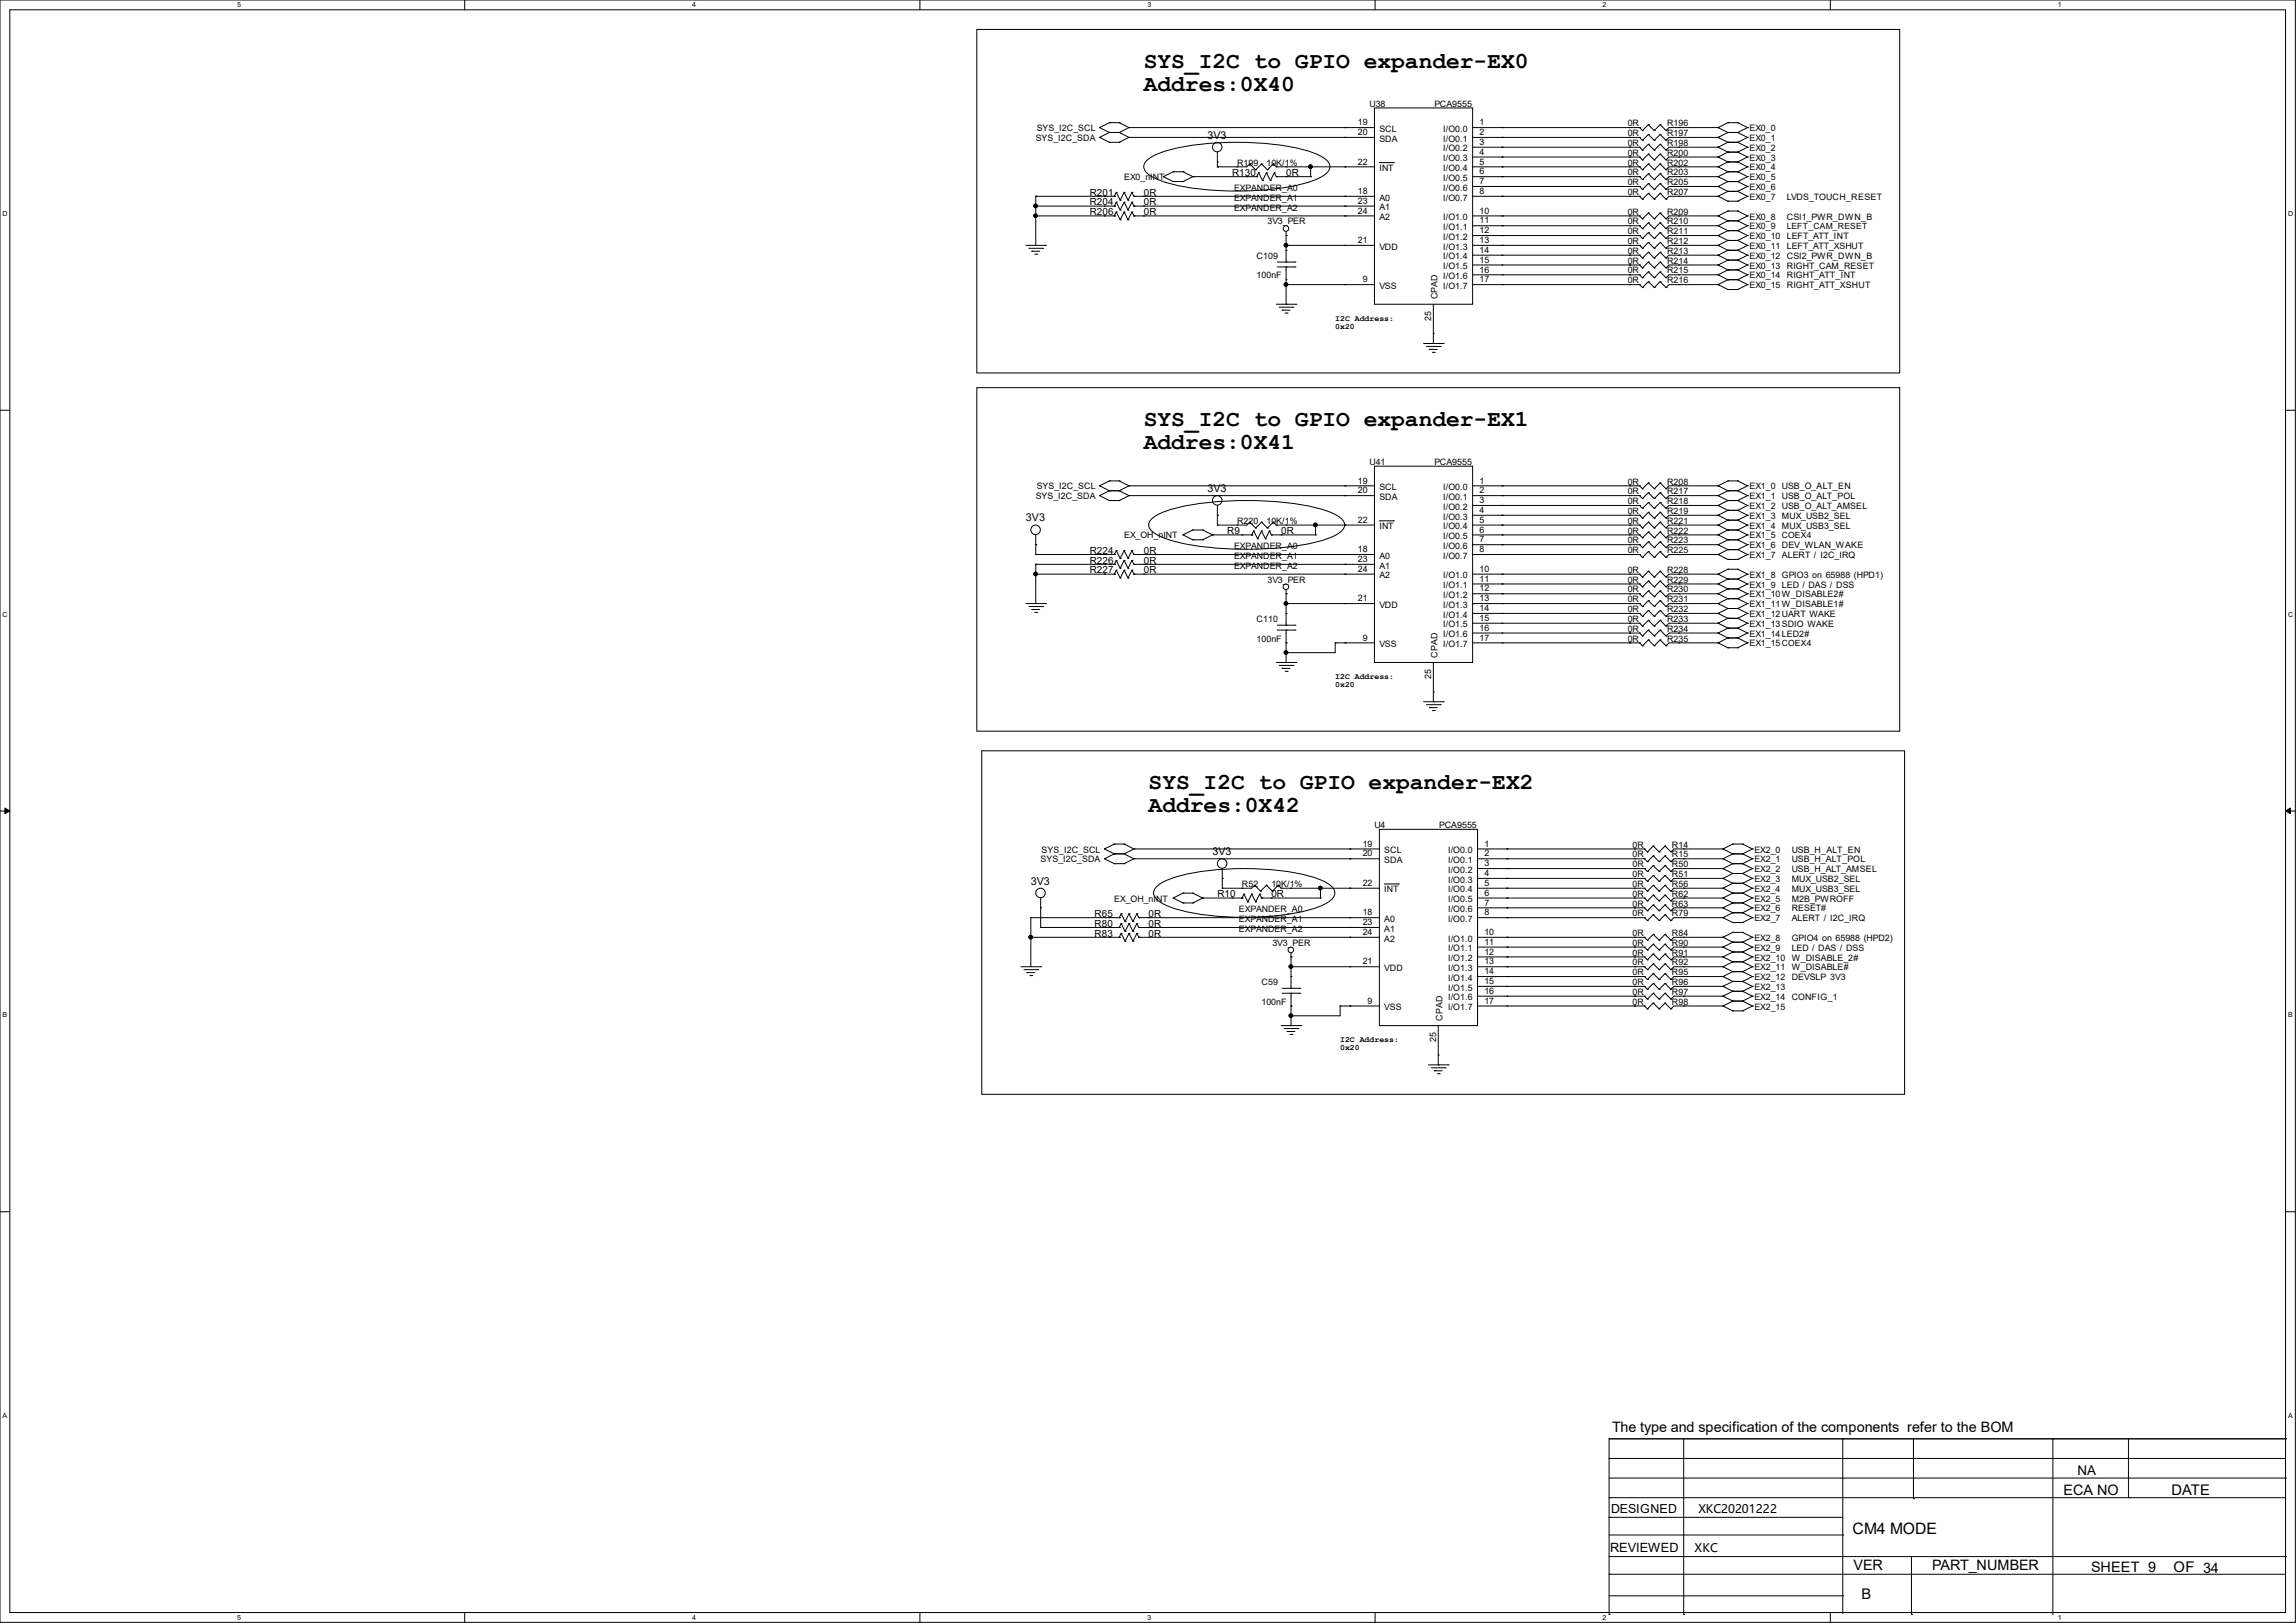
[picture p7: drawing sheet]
<svg xmlns="http://www.w3.org/2000/svg" width="297mm" height="210mm" viewBox="0 0 297 210" stroke-linecap="round" stroke-linejoin="round" font-family="sans-serif">
<defs><g id="words">
<g font-size="3">
<text x="148" y="8.8">SYS_I2C to GPIO expander-EX0</text>
<text x="148" y="11.8">Addres:0X40</text>
<text x="148" y="55.2">SYS_I2C to GPIO expander-EX1</text>
<text x="148" y="58.1">Addres:0X41</text>
<text x="148.6" y="102.2">SYS_I2C to GPIO expander-EX2</text>
<text x="148.6" y="105.1">Addres:0X42</text>
</g>
<text font-size="2" x="239.6" y="198.5">CM4 MODE</text>
<g font-size="1.9">
<text x="208.5" y="185.3">The type and specification of the components refer to the BOM</text>
<text x="267" y="193.5">ECA NO</text>
<text x="280.9" y="193.5">DATE</text>
<text x="239.8" y="203.1">VER</text>
<text x="249.9" y="203.1">PART_NUMBER</text>
<text x="270.5" y="203.4">SHEET 9</text>
<text x="281.2" y="203.4">OF 34</text>
<text x="240.8" y="206.9">B</text>
</g>
<g font-size="1.7">
<text x="268.7" y="190.8">NA</text>
<text x="208.3" y="200.9">REVIEWED</text>
</g>
<text font-size="1.6" x="208.4" y="195.7">DESIGNED</text>
<g font-size="1.5">
<text x="219.7" y="195.7">XKC20201222</text>
<text x="219.2" y="200.8">XKC</text>
</g>
<g font-size="1.4">
<text x="156.2" y="17.9">3V3</text>
<text x="156.2" y="63.7">3V3</text>
<text x="132.7" y="67.5">3V3</text>
<text x="156.8" y="110.7">3V3</text>
<text x="133.3" y="114.5">3V3</text>
</g>
<g font-size="1.3">
<text x="159.4" y="22.8">R130</text>
<text x="166.4" y="22.8">0R</text>
<text x="141" y="25.3">R201</text>
<text x="141" y="27.9">R206</text>
<text x="141" y="26.6">R204</text>
<text x="148" y="25.3">0R</text>
<text x="148" y="27.9">0R</text>
<text x="148" y="26.6">0R</text>
<text x="141" y="71.7">R224</text>
<text x="148" y="71.7">0R</text>
<text x="158.7" y="69.1">R9</text>
<text x="165.7" y="69.1">0R</text>
<text x="141" y="72.9">R226</text>
<text x="141" y="74.2">R227</text>
<text x="148" y="72.9">0R</text>
<text x="148" y="74.2">0R</text>
<text x="141.6" y="119.9">R80</text>
<text x="141.6" y="118.7">R65</text>
<text x="148.6" y="119.9">0R</text>
<text x="148.6" y="118.7">0R</text>
<text x="157.5" y="116.1">R10</text>
<text x="164.5" y="116.1">0R</text>
<text x="141.6" y="121.2">R83</text>
<text x="148.6" y="121.2">0R</text>
</g>
<g font-size="1.1">
<text x="134.1" y="17">SYS_I2C_SCL</text>
<text x="175.6" y="16.2">19</text>
<text x="175.6" y="17.5">20</text>
<text x="177.2" y="13.8">U38</text>
<text x="178.4" y="17.1">SCL</text>
<text x="185.5" y="13.8">PCA9555</text>
<text x="186.7" y="17.1">I/O0.0</text>
<text x="191.4" y="16.2">1</text>
<text x="191.4" y="17.5">2</text>
<text x="210.6" y="16.3">0R</text>
<text x="210.6" y="17.6">0R</text>
<text x="215.6" y="16.3">R196</text>
<text x="215.6" y="17.6">R197</text>
<text x="226.3" y="17">EX0_0</text>
<text x="134" y="18.2">SYS_I2C_SDA</text>
<text x="145.4" y="23.3">EX0_nINT</text>
<text x="160" y="21.4">R199</text>
<text x="163.8" y="21.4">10K/1%</text>
<text x="175.6" y="21.3">22</text>
<text x="178.4" y="18.3">SDA</text>
<text x="178.4" y="22.1">INT</text>
<text x="186.7" y="18.3">I/O0.1</text>
<text x="186.7" y="19.6">I/O0.2</text>
<text x="186.7" y="20.9">I/O0.3</text>
<text x="186.7" y="22.1">I/O0.4</text>
<text x="186.7" y="23.4">I/O0.5</text>
<text x="191.4" y="18.8">3</text>
<text x="191.4" y="20">4</text>
<text x="191.4" y="21.3">5</text>
<text x="191.4" y="22.6">6</text>
<text x="191.4" y="23.8">7</text>
<text x="210.6" y="21.4">0R</text>
<text x="210.6" y="22.7">0R</text>
<text x="210.6" y="18.9">0R</text>
<text x="210.6" y="24">0R</text>
<text x="210.6" y="20.2">0R</text>
<text x="215.6" y="21.4">R202</text>
<text x="215.6" y="22.7">R203</text>
<text x="215.6" y="18.9">R198</text>
<text x="215.6" y="24">R205</text>
<text x="215.6" y="20.2">R200</text>
<text x="226.3" y="18.2">EX0_1</text>
<text x="226.3" y="19.5">EX0_2</text>
<text x="226.3" y="20.8">EX0_3</text>
<text x="226.3" y="22.1">EX0_4</text>
<text x="226.3" y="23.3">EX0_5</text>
<text x="159.6" y="27.3">EXPANDER_A2</text>
<text x="159.6" y="26">EXPANDER_A1</text>
<text x="159.6" y="24.7">EXPANDER_A0</text>
<text x="164" y="29">3V3_PER</text>
<text x="175.6" y="25.1">18</text>
<text x="175.6" y="26.4">23</text>
<text x="175.6" y="27.6">24</text>
<text x="178.4" y="26">A0</text>
<text x="178.4" y="27.2">A1</text>
<text x="178.4" y="28.5">A2</text>
<text x="186.7" y="28.5">I/O1.0</text>
<text x="186.7" y="29.8">I/O1.1</text>
<text x="186.7" y="24.7">I/O0.6</text>
<text x="186.7" y="26">I/O0.7</text>
<text x="191.4" y="27.6">10</text>
<text x="191.4" y="28.9">11</text>
<text x="191.4" y="25.1">8</text>
<text x="210.6" y="29">0R</text>
<text x="210.6" y="25.2">0R</text>
<text x="210.6" y="27.8">0R</text>
<text x="215.6" y="29">R210</text>
<text x="215.6" y="25.2">R207</text>
<text x="215.6" y="27.8">R209</text>
<text x="226.3" y="24.6">EX0_6</text>
<text x="226.3" y="25.9">EX0_7</text>
<text x="226.3" y="28.4">EX0_8</text>
<text x="226.3" y="29.7">EX0_9</text>
<text x="231.1" y="25.9">LVDS_TOUCH_RESET</text>
<text x="231.1" y="28.4">CSI1_PWR_DWN_B</text>
<text x="231.1" y="29.6">LEFT_CAM_RESET</text>
<text x="162.6" y="33.5">C109</text>
<text x="175.6" y="31.5">21</text>
<text x="178.4" y="32.3">VDD</text>
<text x="186.7" y="31">I/O1.2</text>
<text x="186.7" y="32.3">I/O1.3</text>
<text x="186.7" y="33.6">I/O1.4</text>
<text x="186.7" y="34.8">I/O1.5</text>
<text x="191.4" y="30.2">12</text>
<text x="191.4" y="31.5">13</text>
<text x="191.4" y="32.7">14</text>
<text x="191.4" y="34">15</text>
<text x="191.4" y="35.3">16</text>
<text x="210.6" y="30.3">0R</text>
<text x="210.6" y="34.1">0R</text>
<text x="210.6" y="32.9">0R</text>
<text x="210.6" y="31.6">0R</text>
<text x="210.6" y="35.4">0R</text>
<text x="215.6" y="30.3">R211</text>
<text x="215.6" y="34.1">R214</text>
<text x="215.6" y="32.9">R213</text>
<text x="215.6" y="31.6">R212</text>
<text x="215.6" y="35.4">R215</text>
<text x="226.3" y="30.9">EX0_10</text>
<text x="226.3" y="32.2">EX0_11</text>
<text x="226.3" y="33.5">EX0_12</text>
<text x="226.3" y="34.8">EX0_13</text>
<text x="231.1" y="30.9">LEFT_ATT_INT</text>
<text x="231.1" y="32.2">LEFT_ATT_XSHUT</text>
<text x="231.1" y="33.5">CSI2_PWR_DWN_B</text>
<text x="231.1" y="34.8">RIGHT_CAM_RESET</text>
<text x="162.6" y="36">100nF</text>
<text x="172.7" y="41.5">I2C Address:</text>
<text x="176.3" y="36.5">9</text>
<text x="178.4" y="37.4">VSS</text>
<text x="185.1" y="41.5" transform="rotate(-90 185.1 41.5)">25</text>
<text x="186" y="38.7" transform="rotate(-90 186 38.7)">CPAD</text>
<text x="186.7" y="36.1">I/O1.6</text>
<text x="186.7" y="37.4">I/O1.7</text>
<text x="191.4" y="36.5">17</text>
<text x="210.6" y="36.7">0R</text>
<text x="215.6" y="36.7">R216</text>
<text x="226.3" y="36">EX0_14</text>
<text x="226.3" y="37.3">EX0_15</text>
<text x="231.1" y="36">RIGHT_ATT_INT</text>
<text x="231.1" y="37.3">RIGHT_ATT_XSHUT</text>
<text x="172.7" y="42.6">0x20</text>
<text x="134" y="64.6">SYS_I2C_SDA</text>
<text x="134.1" y="63.3">SYS_I2C_SCL</text>
<text x="175.6" y="62.6">19</text>
<text x="175.6" y="63.8">20</text>
<text x="177.2" y="60.2">U41</text>
<text x="178.4" y="63.4">SCL</text>
<text x="178.4" y="64.7">SDA</text>
<text x="185.5" y="60.2">PCA9555</text>
<text x="186.7" y="63.4">I/O0.0</text>
<text x="186.7" y="64.7">I/O0.1</text>
<text x="186.7" y="66">I/O0.2</text>
<text x="191.4" y="62.6">1</text>
<text x="191.4" y="63.8">2</text>
<text x="191.4" y="65.1">3</text>
<text x="210.6" y="62.7">0R</text>
<text x="210.6" y="64">0R</text>
<text x="210.6" y="65.2">0R</text>
<text x="215.6" y="62.7">R208</text>
<text x="215.6" y="64">R217</text>
<text x="215.6" y="65.2">R218</text>
<text x="226.3" y="63.3">EX1_0</text>
<text x="226.3" y="64.6">EX1_1</text>
<text x="226.3" y="65.9">EX1_2</text>
<text x="230.5" y="63.3">USB_O_ALT_EN</text>
<text x="230.5" y="64.6">USB_O_ALT_POL</text>
<text x="230.5" y="65.9">USB_O_ALT_AMSEL</text>
<text x="145.4" y="69.7">EX_OH_nINT</text>
<text x="159.6" y="71.1">EXPANDER_A0</text>
<text x="160" y="67.8">R220</text>
<text x="163.8" y="67.8">10K/1%</text>
<text x="175.6" y="71.5">18</text>
<text x="175.6" y="67.6">22</text>
<text x="178.4" y="68.5">INT</text>
<text x="186.7" y="67.2">I/O0.3</text>
<text x="186.7" y="68.5">I/O0.4</text>
<text x="186.7" y="69.8">I/O0.5</text>
<text x="186.7" y="71">I/O0.6</text>
<text x="191.4" y="66.4">4</text>
<text x="191.4" y="67.6">5</text>
<text x="191.4" y="68.9">6</text>
<text x="191.4" y="70.2">7</text>
<text x="191.4" y="71.5">8</text>
<text x="210.6" y="67.8">0R</text>
<text x="210.6" y="71.6">0R</text>
<text x="210.6" y="69">0R</text>
<text x="210.6" y="66.5">0R</text>
<text x="210.6" y="70.3">0R</text>
<text x="215.6" y="67.8">R221</text>
<text x="215.6" y="71.6">R225</text>
<text x="215.6" y="69">R222</text>
<text x="215.6" y="66.5">R219</text>
<text x="215.6" y="70.3">R223</text>
<text x="226.3" y="67.1">EX1_3</text>
<text x="226.3" y="68.4">EX1_4</text>
<text x="226.3" y="69.7">EX1_5</text>
<text x="226.3" y="71">EX1_6</text>
<text x="230.5" y="67.1">MUX_USB2_SEL</text>
<text x="230.5" y="68.4">MUX_USB3_SEL</text>
<text x="230.5" y="69.6">COEX4</text>
<text x="230.5" y="71">DEV_WLAN_WAKE</text>
<text x="159.6" y="73.6">EXPANDER_A2</text>
<text x="159.6" y="72.3">EXPANDER_A1</text>
<text x="164" y="75.4">3V3_PER</text>
<text x="175.6" y="72.7">23</text>
<text x="175.6" y="74">24</text>
<text x="175.6" y="77.8">21</text>
<text x="178.4" y="72.3">A0</text>
<text x="178.4" y="73.6">A1</text>
<text x="178.4" y="74.8">A2</text>
<text x="186.7" y="74.8">I/O1.0</text>
<text x="186.7" y="76.1">I/O1.1</text>
<text x="186.7" y="77.4">I/O1.2</text>
<text x="186.7" y="72.3">I/O0.7</text>
<text x="191.4" y="74">10</text>
<text x="191.4" y="75.3">11</text>
<text x="191.4" y="76.5">12</text>
<text x="191.4" y="77.8">13</text>
<text x="210.6" y="74.1">0R</text>
<text x="210.6" y="77.9">0R</text>
<text x="210.6" y="76.7">0R</text>
<text x="210.6" y="75.4">0R</text>
<text x="215.6" y="74.1">R228</text>
<text x="215.6" y="77.9">R231</text>
<text x="215.6" y="76.7">R230</text>
<text x="215.6" y="75.4">R229</text>
<text x="226.3" y="72.2">EX1_7</text>
<text x="226.3" y="74.8">EX1_8</text>
<text x="226.3" y="76">EX1_9</text>
<text x="226.3" y="77.3">EX1_10W_DISABLE2#</text>
<text x="230.5" y="72.2">ALERT / I2C_IRQ</text>
<text x="230.5" y="74.8">GPIO3 on 65988 (HPD1)</text>
<text x="230.5" y="76">LED / DAS / DSS</text>
<text x="162.6" y="80.5">C110</text>
<text x="162.6" y="83">100nF</text>
<text x="176.3" y="82.9">9</text>
<text x="178.4" y="78.7">VDD</text>
<text x="178.4" y="83.7">VSS</text>
<text x="186.7" y="78.7">I/O1.3</text>
<text x="186.7" y="79.9">I/O1.4</text>
<text x="186.7" y="81.2">I/O1.5</text>
<text x="186.7" y="82.5">I/O1.6</text>
<text x="186.7" y="83.7">I/O1.7</text>
<text x="191.4" y="79.1">14</text>
<text x="191.4" y="80.3">15</text>
<text x="191.4" y="81.6">16</text>
<text x="191.4" y="82.9">17</text>
<text x="210.6" y="83">0R</text>
<text x="210.6" y="80.5">0R</text>
<text x="210.6" y="79.2">0R</text>
<text x="210.6" y="81.7">0R</text>
<text x="215.6" y="83">R235</text>
<text x="215.6" y="80.5">R233</text>
<text x="215.6" y="79.2">R232</text>
<text x="215.6" y="81.7">R234</text>
<text x="226.3" y="78.6">EX1_11W_DISABLE1#</text>
<text x="226.3" y="79.8">EX1_12UART WAKE</text>
<text x="226.3" y="81.1">EX1_13SDIO WAKE</text>
<text x="226.3" y="82.4">EX1_14LED2#</text>
<text x="226.3" y="83.7">EX1_15COEX4</text>
<text x="172.7" y="87.9">I2C Address:</text>
<text x="172.7" y="88.9">0x20</text>
<text x="185.1" y="87.9" transform="rotate(-90 185.1 87.9)">25</text>
<text x="186" y="85.1" transform="rotate(-90 186 85.1)">CPAD</text>
<text x="177.8" y="107.1">U4</text>
<text x="186.2" y="107.1">PCA9555</text>
<text x="134.6" y="111.6">SYS_I2C_SDA</text>
<text x="134.7" y="110.3">SYS_I2C_SCL</text>
<text x="176.3" y="109.6">19</text>
<text x="176.3" y="110.8">20</text>
<text x="179.1" y="110.4">SCL</text>
<text x="179.1" y="111.7">SDA</text>
<text x="187.3" y="110.4">I/O0.0</text>
<text x="187.3" y="111.7">I/O0.1</text>
<text x="187.3" y="112.9">I/O0.2</text>
<text x="192" y="109.6">1</text>
<text x="192" y="110.8">2</text>
<text x="192" y="112.1">3</text>
<text x="192" y="113.4">4</text>
<text x="211.2" y="113.5">0R</text>
<text x="211.2" y="111">0R</text>
<text x="211.2" y="112.2">0R</text>
<text x="211.2" y="109.7">0R</text>
<text x="216.3" y="113.5">R51</text>
<text x="216.3" y="111">R15</text>
<text x="216.3" y="112.2">R50</text>
<text x="216.3" y="109.7">R14</text>
<text x="226.9" y="110.3">EX2_0</text>
<text x="226.9" y="111.6">EX2_1</text>
<text x="226.9" y="112.9">EX2_2</text>
<text x="231.8" y="110.3">USB_H_ALT_EN</text>
<text x="231.8" y="111.6">USB_H_ALT_POL</text>
<text x="231.8" y="112.9">USB_H_ALT_AMSEL</text>
<text x="144.1" y="116.7">EX_OH_nINT</text>
<text x="160.3" y="119.3">EXPANDER_A1</text>
<text x="160.3" y="118.1">EXPANDER_A0</text>
<text x="160.7" y="114.8">R52</text>
<text x="164.5" y="114.8">10K/1%</text>
<text x="176.3" y="118.4">18</text>
<text x="176.3" y="119.7">23</text>
<text x="176.3" y="114.6">22</text>
<text x="179.1" y="119.3">A0</text>
<text x="179.1" y="115.5">INT</text>
<text x="187.3" y="114.2">I/O0.3</text>
<text x="187.3" y="115.5">I/O0.4</text>
<text x="187.3" y="116.8">I/O0.5</text>
<text x="187.3" y="118">I/O0.6</text>
<text x="187.3" y="119.3">I/O0.7</text>
<text x="192" y="114.6">5</text>
<text x="192" y="115.9">6</text>
<text x="192" y="117.2">7</text>
<text x="192" y="118.4">8</text>
<text x="211.2" y="117.3">0R</text>
<text x="211.2" y="118.6">0R</text>
<text x="211.2" y="116">0R</text>
<text x="211.2" y="114.8">0R</text>
<text x="216.3" y="117.3">R63</text>
<text x="216.3" y="118.6">R79</text>
<text x="216.3" y="116">R62</text>
<text x="216.3" y="114.8">R56</text>
<text x="226.9" y="114.1">EX2_3</text>
<text x="226.9" y="115.4">EX2_4</text>
<text x="226.9" y="116.7">EX2_5</text>
<text x="226.9" y="117.9">EX2_6</text>
<text x="226.9" y="119.2">EX2_7</text>
<text x="231.8" y="114.1">MUX_USB2_SEL</text>
<text x="231.8" y="115.4">MUX_USB3_SEL</text>
<text x="231.8" y="116.7">M2B_PWROFF</text>
<text x="231.8" y="117.9">RESET#</text>
<text x="231.8" y="119.2">ALERT / I2C_IRQ</text>
<text x="160.3" y="120.6">EXPANDER_A2</text>
<text x="164.6" y="122.4">3V3_PER</text>
<text x="176.3" y="121">24</text>
<text x="176.3" y="124.8">21</text>
<text x="179.1" y="120.6">A1</text>
<text x="179.1" y="121.8">A2</text>
<text x="179.1" y="125.6">VDD</text>
<text x="187.3" y="121.8">I/O1.0</text>
<text x="187.3" y="123.1">I/O1.1</text>
<text x="187.3" y="124.4">I/O1.2</text>
<text x="187.3" y="125.6">I/O1.3</text>
<text x="192" y="121">10</text>
<text x="192" y="122.3">11</text>
<text x="192" y="123.5">12</text>
<text x="192" y="124.8">13</text>
<text x="211.2" y="124.9">0R</text>
<text x="211.2" y="122.4">0R</text>
<text x="211.2" y="123.7">0R</text>
<text x="211.2" y="121.1">0R</text>
<text x="216.3" y="124.9">R92</text>
<text x="216.3" y="122.4">R90</text>
<text x="216.3" y="123.7">R91</text>
<text x="216.3" y="121.1">R84</text>
<text x="226.9" y="121.8">EX2_8</text>
<text x="226.9" y="123">EX2_9</text>
<text x="226.9" y="124.3">EX2_10</text>
<text x="226.9" y="125.6">EX2_11</text>
<text x="231.8" y="121.8">GPIO4 on 65988 (HPD2)</text>
<text x="231.8" y="123">LED / DAS / DSS</text>
<text x="231.8" y="124.3">W_DISABLE_2#</text>
<text x="231.8" y="125.6">W_DISABLE#</text>
<text x="163.2" y="127.5">C59</text>
<text x="163.2" y="130">100nF</text>
<text x="176.9" y="129.9">9</text>
<text x="179.1" y="130.7">VSS</text>
<text x="187.3" y="126.9">I/O1.4</text>
<text x="187.3" y="128.2">I/O1.5</text>
<text x="187.3" y="129.5">I/O1.6</text>
<text x="187.3" y="130.7">I/O1.7</text>
<text x="192" y="126.1">14</text>
<text x="192" y="127.3">15</text>
<text x="192" y="128.6">16</text>
<text x="192" y="129.9">17</text>
<text x="211.2" y="128.7">0R</text>
<text x="211.2" y="126.2">0R</text>
<text x="211.2" y="130">0R</text>
<text x="211.2" y="127.5">0R</text>
<text x="216.3" y="128.7">R97</text>
<text x="216.3" y="126.2">R95</text>
<text x="216.3" y="130">R98</text>
<text x="216.3" y="127.5">R96</text>
<text x="226.9" y="126.8">EX2_12</text>
<text x="226.9" y="128.1">EX2_13</text>
<text x="226.9" y="129.4">EX2_14</text>
<text x="226.9" y="130.6">EX2_15</text>
<text x="231.8" y="126.8">DEVSLP 3V3</text>
<text x="231.8" y="129.4">CONFIG_1</text>
<text x="173.4" y="134.9">I2C Address:</text>
<text x="173.4" y="135.9">0x20</text>
<text x="185.8" y="134.9" transform="rotate(-90 185.8 134.9)">25</text>
<text x="186.6" y="132.1" transform="rotate(-90 186.6 132.1)">CPAD</text>
</g>
<g font-size=".9">
<text x="30.7" y=".9">5</text>
<text x="89.5" y=".9">4</text>
<text x="148.4" y=".9">3</text>
<text x="207.3" y=".9">2</text>
<text x="266.2" y=".9">1</text>
<text x=".3" y="28">D</text>
<text x="296" y="28">D</text>
<text x=".3" y="79.8">C</text>
<text x="296" y="79.8">C</text>
<text x=".3" y="131.7">B</text>
<text x="296" y="131.7">B</text>
<text x=".3" y="183.5">A</text>
<text x="296" y="183.5">A</text>
<text x="30.7" y="209.6">5</text>
<text x="89.5" y="209.6">4</text>
<text x="148.4" y="209.6">3</text>
<text x="207.3" y="209.6">2</text>
<text x="266.2" y="209.6">1</text>
</g>
</g></defs>
<path d="M0 0h296.9v209.9h-296.9zM1.3 1.3h294.4v207.4h-294.4z" fill="none" stroke="#000" stroke-width=".13"/>
<g fill="#fff">
<path d="M30.7 .1h.5v1h-.5z"/>
<path d="M30.7 208.8h.5v1h-.5z"/>
</g>
<path d="M60.1 0v1.3M60.1 208.7v1.2" fill="none" stroke="#000" stroke-width=".13"/>
<g fill="#fff">
<path d="M89.5 .1h.5v1h-.5z"/>
<path d="M89.5 208.8h.5v1h-.5z"/>
</g>
<path d="M119 0v1.3M119 208.7v1.2" fill="none" stroke="#000" stroke-width=".13"/>
<g fill="#fff">
<path d="M148.4 .1h.5v1h-.5z"/>
<path d="M148.4 208.8h.5v1h-.5z"/>
</g>
<path d="M177.9 0v1.3M177.9 208.7v1.2" fill="none" stroke="#000" stroke-width=".13"/>
<g fill="#fff">
<path d="M207.3 .1h.5v1h-.5z"/>
<path d="M207.3 208.8h.5v1h-.5z"/>
</g>
<path d="M236.8 0v1.3M236.8 208.7v1.2" fill="none" stroke="#000" stroke-width=".13"/>
<g fill="#fff">
<path d="M266.2 .1h.5v1h-.5z"/>
<path d="M266.2 208.8h.5v1h-.5z"/>
<path d="M.3 27.2h.7v1h-.7z"/>
<path d="M296 27.2h.6v1h-.6z"/>
<path d="M.3 79h.7v1h-.7z"/>
<path d="M296 79h.6v1h-.6z"/>
</g>
<path d="M0 53.1h1.3M295.7 53.1h1.2" fill="none" stroke="#000" stroke-width=".13"/>
<g fill="#fff">
<path d="M.3 130.9h.6v1h-.6z"/>
<path d="M296 130.9h.6v1h-.6z"/>
</g>
<path d="M0 104.9h1.3M295.7 104.9h1.2" fill="none" stroke="#000" stroke-width=".13"/>
<path d="M.6 104.6l.7 .3-.7 .4zM295.7 104.9l.6-.3v.7z" fill="#000" stroke="#000" stroke-width=".13"/>
<g fill="#fff">
<path d="M.3 182.7h.6v1h-.6z"/>
<path d="M296 182.7h.5v1h-.5z"/>
</g>
<g fill="none" stroke="#000" stroke-width=".13">
<path d="M126.4 3.8h119.3v44.5h-119.3zM142.2 17.8h.1M142.2 16.5h.1M142.2 17.8l1.3 .6M142.2 16.5l1.3 .6M143.5 17.1h.1M143.5 18.4h.1M143.5 15.9h.1M143.5 17.1h1.3M143.5 17.1l-1.3 .7M143.5 18.4h1.3M143.5 15.9h1.3"/>
<path d="M143.5 15.9l-1.3 .6M144.8 17.1h.1M144.8 18.4h.1M144.8 15.9h.1M144.8 17.1l1.2 .7M144.8 15.9l1.2 .6M146 17.8h.1M146 16.5h.1M146 17.8h31.8M146 16.5h31.8M146 17.8l-1.2 .6M146 16.5l-1.2 .6"/>
<path d="M157.5 19.7v1.9M174 16.5h.1M174 17.8h.1M177.8 14h12.7v25.4h-12.7zM190.5 17.8h21.6M190.5 16.5h21.6M190.5 19h21.6M194.3 17.8h.1M194.3 16.5h.1M194.3 19h.1M210.8 16.5h.1M210.8 19h.1"/>
<path d="M210.8 17.8h.1M212.1 16.5h.1M212.1 19h.1M212.1 17.8h.1M212.1 16.5l.4 .4M212.1 19l.4 .4M212.1 17.8l.4 .4M212.5 16.9h.1M212.5 19.4h.1M212.5 18.2h.1M213.2 16.1h.1M213.2 18.7h.1"/>
<path d="M213.2 17.4h.1M213.2 19.9h.1M213.2 16.1l.8 .8M213.2 16.1l-.7 .8M213.2 18.7l.8 .7M213.2 18.7l-.7 .7M213.2 17.4l.8 .8M213.2 17.4l-.7 .8M213.2 19.9l.8 .8M213.2 19.9l-.7 .8M214 16.9h.1M214 19.4h.1"/>
<path d="M214 18.2h.1M214.8 16.1h.1M214.8 18.7h.1M214.8 17.4h.1M214.8 19.9h.1M214.8 16.1l.7 .8M214.8 16.1l-.8 .8M214.8 18.7l.7 .7M214.8 18.7l-.8 .7M214.8 17.4l.7 .8M214.8 17.4l-.8 .8M214.8 19.9l.7 .8"/>
<path d="M214.8 19.9l-.8 .8M215.5 16.9h.1M215.5 19.4h.1M215.5 18.2h.1M217.2 16.5h.1M217.2 19h.1M217.2 17.8h.1M222.2 16.5h.1M222.2 17.8h.1M222.2 19h.1M222.2 17.8h-6.3l-.4 .4M222.2 16.5h-6.3l-.4 .4"/>
<path d="M222.2 19h-6.3l-.4 .4M222.2 16.5l1.3 .6M222.2 17.8l1.3 .6M222.2 19l1.3 .7M223.5 15.9h.1M223.5 17.1h.1M223.5 18.4h.1M223.5 19.7h.1M223.5 17.1h1.3M223.5 18.4h1.3M223.5 15.9h1.3M223.5 15.9l-1.3 .6"/>
<path d="M223.5 17.1l-1.3 .7M223.5 18.4l-1.3 .6M223.5 19.7h1.3M223.5 19.7l-1.3 .6M224.8 15.9h.1M224.8 17.1h.1M224.8 18.4h.1M224.8 19.7h.1M224.8 15.9l1.3 .6M224.8 17.1l1.3 .7M224.8 18.4l1.3 .6M224.8 19.7l1.3 .6"/>
<path d="M226.1 16.5h.1M226.1 17.8h.1M226.1 19h.1M226.1 16.5l-1.3 .6M226.1 17.8l-1.3 .6M226.1 19l-1.3 .7M132.7 31.7h2.6M133.1 32.1h1.8M133.5 32.5h.1M133.5 32.5h1M133.9 32.9h.2M134 27.9h.1"/>
<path d="M134 26.7h.1M134 25.4h.1M134 27.9h10.1M134 25.4v6.3M134 26.7h10.1M134 25.4h10.1M134.1 32.9h.1M134.9 32.1h.1M135.3 31.7h.1M142.9 25.4h.1M142.9 27.9h.1M142.9 26.7h.1"/>
<path d="M144.1 25.4h.1M144.1 27.9h.1M144.1 26.7h.1M144.4 24.9h.1M144.4 27.4h.1M144.4 26.2h.1M144.4 24.9l.5 1M144.4 24.9l-.3 .5M144.4 27.4l.5 1M144.4 27.4l-.3 .5M144.4 26.2l.5 1M144.4 26.2l-.3 .5"/>
<path d="M144.9 25.9h.1M144.9 28.4h.1M144.9 27.2h.1M145.4 24.9h.1M145.4 27.4h.1M145.4 26.2h.1M145.4 24.9l.5 1M145.4 24.9l-.5 1M145.4 27.4l.5 1M145.4 27.4l-.5 1M145.4 26.2l.5 1M145.4 26.2l-.5 1"/>
<path d="M145.9 25.9h.1M145.9 28.4h.1M145.9 27.2h.1M146.4 24.9h.1M146.4 27.4h.1M146.4 26.2h.1M146.4 24.9l-.5 1M146.4 24.9l.3 .5M146.4 27.4l-.5 1M146.4 27.4l.3 .5M146.4 26.2l-.5 1M146.4 26.2l.3 .5"/>
<path d="M146.7 25.4h.1M146.7 27.9h.1M146.7 26.7h.1M146.7 27.9h31.1M146.7 26.7h31.1M146.7 25.4h31.1M148 25.4h.1M148 27.9h.1M148 26.7h.1M148.4 20.7a11.5 11.5 0 0 1 5.5-1.9 40.5 40.5 0 0 1 14.6 .5 7.5 7.5 0 0 1 3.1 1.4 1.03 1.03 0 0 1 0 1.7 11.5 11.5 0 0 1-5.5 1.9 40.5 40.5 0 0 1-14.6-.5 7.5 7.5 0 0 1-3.1-1.4 1.03 1.03 0 0 1 0-1.7zM150.5 22.9h.1M150.5 22.9l1.3 .6"/>
<path d="M151.8 22.2h.1M151.8 23.5h.1M151.8 22.2h1.2M151.8 23.5h1.2M151.8 22.2l-1.3 .7M153 22.2h.1M153 23.5h.1M153 22.2l1.3 .7M154.3 22.9h.1M154.3 22.9h8.3M154.3 22.9l-1.3 .6M157.5 21.6h.1"/>
<path d="M157.5 21h.1M160 21.6h.1M161.3 22.9h.1M161.7 21.2h.1M161.7 21.2l-.4 .4h-3.8M161.7 21.2l.7 .8M162.4 22h.1M162.6 22.9h.1M162.8 22.4h.1M162.8 22.4l.5 1M162.8 22.4l-.2 .5M163.2 21.2h.1"/>
<path d="M163.2 21.2l-.8 .8M163.2 21.2l.8 .8M163.3 23.4h.1M163.8 22.4h.1M163.8 22.4l.5 1M163.8 22.4l-.5 1M164 22h.1M164.3 23.4h.1M164.7 21.2h.1M164.7 21.2l.4 .4M164.7 21.2l-.7 .8M164.8 22.4h.1"/>
<path d="M164.8 22.4l-.5 1M164.8 22.4l.3 .5M165.1 21.6h.1M165.1 22.9h.1M165.1 21.6h12.7M165.1 22.9h4.4M165.1 39.4h2.5M165.2 34.5h2.3M165.2 33.9h2.3M165.5 39.8h1.8M166.4 31.7h.1M166.4 30.5h.1"/>
<path d="M166.4 36.8h.1M166.4 39.4h.1M166.4 21.6h.1M166.4 33.9h.1M166.4 34.5h.1M166.4 36.2h.1M166.4 32.4h.1M166.4 22.9h.1M166.4 36.8h11.4M166.4 30v3.9M166.4 34.5v4.9M166.4 31.7h11.4"/>
<path d="M167.3 39.8h.1M167.5 34.5h.1M167.5 33.9h.1M167.6 39.4h.1M169.5 21.6h.1M169.5 22.9h.1M169.5 21.6v1.3M174 36.8h.1M174 27.9h.1M174 26.7h.1M174 25.4h.1M174 21.6h.1"/>
<path d="M174 31.7h.1M178.4 21h1.9M180.3 21h.1M185.4 39.4v5M190.5 36.8h21.6M190.5 35.6h21.6M190.5 33h21.6M190.5 34.3h21.6M190.5 21.6h21.6M190.5 29.2h21.6M190.5 31.7h21.6M190.5 27.9h21.6"/>
<path d="M190.5 25.4h21.6M190.5 20.3h21.6M190.5 22.9h21.6M190.5 24.1h21.6M190.5 30.5h21.6M194.3 21.6h.1M194.3 29.2h.1M194.3 20.3h.1M194.3 22.9h.1M194.3 24.1h.1M194.3 25.4h.1M194.3 27.9h.1"/>
<path d="M194.3 30.5h.1M194.3 31.7h.1M194.3 33h.1M194.3 34.3h.1M194.3 35.6h.1M194.3 36.8h.1M210.8 35.6h.1M210.8 36.8h.1M210.8 33h.1M210.8 34.3h.1M210.8 29.2h.1M210.8 21.6h.1"/>
<path d="M210.8 22.9h.1M210.8 30.5h.1M210.8 25.4h.1M210.8 27.9h.1M210.8 24.1h.1M210.8 31.7h.1M210.8 20.3h.1M212.1 29.2h.1M212.1 21.6h.1M212.1 22.9h.1M212.1 30.5h.1M212.1 34.3h.1"/>
<path d="M212.1 25.4h.1M212.1 33h.1M212.1 27.9h.1M212.1 24.1h.1M212.1 31.7h.1M212.1 35.6h.1M212.1 20.3h.1M212.1 36.8h.1M212.1 29.2l.4 .4M212.1 21.6l.4 .4M212.1 22.9l.4 .3M212.1 30.5l.4 .4"/>
<path d="M212.1 34.3l.4 .4M212.1 25.4l.4 .4M212.1 33l.4 .4M212.1 27.9l.4 .4M212.1 24.1l.4 .4M212.1 31.7l.4 .4M212.1 35.6l.4 .3M212.1 20.3l.4 .4M212.1 36.8l.4 .4M212.5 29.6h.1M212.5 22h.1M212.5 23.2h.1"/>
<path d="M212.5 30.9h.1M212.5 34.7h.1M212.5 25.8h.1M212.5 33.4h.1M212.5 28.3h.1M212.5 24.5h.1M212.5 32.1h.1M212.5 35.9h.1M212.5 20.7h.1M212.5 37.2h.1M213.2 28.8h.1M213.2 21.2h.1"/>
<path d="M213.2 22.5h.1M213.2 30.1h.1M213.2 33.9h.1M213.2 25h.1M213.2 32.6h.1M213.2 27.6h.1M213.2 23.7h.1M213.2 31.4h.1M213.2 35.2h.1M213.2 36.4h.1M213.2 28.8l.8 .8M213.2 28.8l-.7 .8"/>
<path d="M213.2 21.2l.8 .8M213.2 21.2l-.7 .8M213.2 22.5l.8 .7M213.2 22.5l-.7 .7M213.2 30.1l.8 .8M213.2 30.1l-.7 .8M213.2 33.9l.8 .8M213.2 33.9l-.7 .8M213.2 25l.8 .8M213.2 25l-.7 .8M213.2 32.6l.8 .8M213.2 32.6l-.7 .8"/>
<path d="M213.2 27.6l.8 .7M213.2 27.6l-.7 .7M213.2 23.7l.8 .8M213.2 23.7l-.7 .8M213.2 31.4l.8 .7M213.2 31.4l-.7 .7M213.2 35.2l.8 .7M213.2 35.2l-.7 .7M213.2 36.4l.8 .8M213.2 36.4l-.7 .8M214 29.6h.1M214 22h.1"/>
<path d="M214 23.2h.1M214 30.9h.1M214 34.7h.1M214 25.8h.1M214 33.4h.1M214 28.3h.1M214 24.5h.1M214 32.1h.1M214 35.9h.1M214 20.7h.1M214 37.2h.1M214.8 28.8h.1"/>
<path d="M214.8 21.2h.1M214.8 22.5h.1M214.8 30.1h.1M214.8 33.9h.1M214.8 25h.1M214.8 32.6h.1M214.8 27.6h.1M214.8 23.7h.1M214.8 31.4h.1M214.8 35.2h.1M214.8 36.4h.1M214.8 28.8l.7 .8"/>
<path d="M214.8 28.8l-.8 .8M214.8 21.2l.7 .8M214.8 21.2l-.8 .8M214.8 22.5l.7 .7M214.8 22.5l-.8 .7M214.8 30.1l.7 .8M214.8 30.1l-.8 .8M214.8 33.9l.7 .8M214.8 33.9l-.8 .8M214.8 25l.7 .8M214.8 25l-.8 .8M214.8 32.6l.7 .8"/>
<path d="M214.8 32.6l-.8 .8M214.8 27.6l.7 .7M214.8 27.6l-.8 .7M214.8 23.7l.7 .8M214.8 23.7l-.8 .8M214.8 31.4l.7 .7M214.8 31.4l-.8 .7M214.8 35.2l.7 .7M214.8 35.2l-.8 .7M214.8 36.4l.7 .8M214.8 36.4l-.8 .8M215.5 29.6h.1"/>
<path d="M215.5 22h.1M215.5 23.2h.1M215.5 30.9h.1M215.5 34.7h.1M215.5 25.8h.1M215.5 33.4h.1M215.5 28.3h.1M215.5 24.5h.1M215.5 32.1h.1M215.5 35.9h.1M215.5 20.7h.1M215.5 37.2h.1"/>
<path d="M217.2 29.2h.1M217.2 21.6h.1M217.2 22.9h.1M217.2 30.5h.1M217.2 34.3h.1M217.2 25.4h.1M217.2 33h.1M217.2 27.9h.1M217.2 24.1h.1M217.2 31.7h.1M217.2 35.6h.1M217.2 20.3h.1"/>
<path d="M217.2 36.8h.1M222.2 20.3h.1M222.2 21.6h.1M222.2 22.9h.1M222.2 24.1h.1M222.2 25.4h.1M222.2 27.9h.1M222.2 29.2h.1M222.2 30.5h.1M222.2 31.7h.1M222.2 33h.1M222.2 34.3h.1"/>
<path d="M222.2 35.6h.1M222.2 36.8h.1M222.2 36.8h-6.3l-.4 .4M222.2 35.6h-6.3l-.4 .3M222.2 33h-6.3l-.4 .4M222.2 34.3h-6.3l-.4 .4M222.2 21.6h-6.3l-.4 .4M222.2 29.2h-6.3l-.4 .4M222.2 31.7h-6.3l-.4 .4M222.2 27.9h-6.3l-.4 .4M222.2 25.4h-6.3l-.4 .4M222.2 20.3h-6.3l-.4 .4"/>
<path d="M222.2 22.9h-6.3l-.4 .3M222.2 24.1h-6.3l-.4 .4M222.2 30.5h-6.3l-.4 .4M222.2 20.3l1.3 .7M222.2 21.6l1.3 .6M222.2 22.9l1.3 .6M222.2 24.1l1.3 .7M222.2 25.4l1.3 .6M222.2 27.9l1.3 .7M222.2 29.2l1.3 .6M222.2 30.5l1.3 .6M222.2 31.7l1.3 .7"/>
<path d="M222.2 33l1.3 .7M222.2 34.3l1.3 .6M222.2 35.6l1.3 .6M222.2 36.8l1.3 .7M223.5 21h.1M223.5 22.2h.1M223.5 23.5h.1M223.5 24.8h.1M223.5 26h.1M223.5 27.3h.1M223.5 28.6h.1M223.5 29.8h.1"/>
<path d="M223.5 31.1h.1M223.5 32.4h.1M223.5 33.7h.1M223.5 34.9h.1M223.5 36.2h.1M223.5 37.5h.1M223.5 21h1.3M223.5 21l-1.3 .6M223.5 22.2h1.3M223.5 22.2l-1.3 .7M223.5 23.5h1.3M223.5 23.5l-1.3 .6"/>
<path d="M223.5 24.8h1.3M223.5 24.8l-1.3 .6M223.5 26h1.3M223.5 27.3l-1.3 .6M223.5 27.3h1.3M223.5 28.6h1.3M223.5 28.6l-1.3 .6M223.5 29.8h1.3M223.5 29.8l-1.3 .7M223.5 31.1h1.3M223.5 31.1l-1.3 .6M223.5 32.4h1.3"/>
<path d="M223.5 32.4l-1.3 .6M223.5 33.7h1.3M223.5 33.7l-1.3 .6M223.5 34.9h1.3M223.5 34.9l-1.3 .7M223.5 36.2h1.3M223.5 36.2l-1.3 .6M223.5 37.5h1.3M224.8 21h.1M224.8 22.2h.1M224.8 23.5h.1M224.8 24.8h.1"/>
<path d="M224.8 26h.1M224.8 27.3h.1M224.8 28.6h.1M224.8 29.8h.1M224.8 31.1h.1M224.8 32.4h.1M224.8 33.7h.1M224.8 34.9h.1M224.8 36.2h.1M224.8 37.5h.1M224.8 21l1.3 .6M224.8 22.2l1.3 .7"/>
<path d="M224.8 23.5l1.3 .6M224.8 24.8l1.3 .6M224.8 27.3l1.3 .6M224.8 28.6l1.3 .6M224.8 29.8l1.3 .7M224.8 31.1l1.3 .6M224.8 32.4l1.3 .6M224.8 33.7l1.3 .6M224.8 34.9l1.3 .7M224.8 36.2l1.3 .6M226.1 20.3h.1M226.1 21.6h.1"/>
<path d="M226.1 22.9h.1M226.1 24.1h.1M226.1 25.4h.1M226.1 27.9h.1M226.1 29.2h.1M226.1 30.5h.1M226.1 31.7h.1M226.1 33h.1M226.1 34.3h.1M226.1 35.6h.1M226.1 36.8h.1M226.1 20.3l-1.3 .7"/>
<path d="M226.1 21.6l-1.3 .6M226.1 22.9l-1.3 .6M226.1 24.1l-1.3 .7M226.1 25.4l-1.3 .6M226.1 27.9l-1.3 .7M226.1 29.2l-1.3 .6M226.1 30.5l-1.3 .6M226.1 31.7l-1.3 .7M226.1 33l-1.3 .7M226.1 34.3l-1.3 .6M226.1 35.6l-1.3 .6M226.1 36.8l-1.3 .7"/>
<path d="M126.4 50.2h119.3v44.4h-119.3zM165.9 40.1h.1M165.9 40.1h1M166.2 40.5h.3M166.5 40.5h.1M184.1 44.4h2.6M184.5 44.8h1.8M184.9 45.2h.1M184.9 45.2h1M185.3 45.6h.2M185.4 44.4h.1M185.4 43.2h.1"/>
<path d="M185.5 45.6h.1M186.3 44.8h.1M186.7 44.4h.1M132.7 78.1h2.6M133.1 78.5h1.8M133.5 78.9h.1M133.5 78.9h1M133.9 79.2h.2M134 73h.1M134 71.8h.1M134 70.5h.1M134 74.3h.1"/>
<path d="M134 69.2v2.6M134 73v5.1M134 74.3h10.1M134 73h10.1M134 71.8h10.1M134.1 79.2h.1M134.9 78.5h.1M135.3 78.1h.1M142.2 64.1h.1M142.2 62.9h.1M142.2 64.1l1.3 .7M142.2 62.9l1.3 .6"/>
<path d="M142.9 74.3h.1M142.9 73h.1M142.9 71.8h.1M143.5 63.5h.1M143.5 64.8h.1M143.5 62.2h.1M143.5 63.5h1.3M143.5 63.5l-1.3 .6M143.5 64.8h1.3M143.5 62.2h1.3M143.5 62.2l-1.3 .7M144.1 73h.1"/>
<path d="M144.1 74.3h.1M144.1 71.8h.1M144.4 72.5h.1M144.4 73.8h.1M144.4 71.2h.1M144.4 72.5l.5 1M144.4 72.5l-.3 .5M144.4 73.8l.5 1M144.4 73.8l-.3 .5M144.4 71.2l.5 1.1M144.4 71.2l-.3 .6M144.8 63.5h.1"/>
<path d="M144.8 64.8h.1M144.8 62.2h.1M144.8 63.5l1.2 .6M144.8 62.2l1.2 .7M144.9 73.5h.1M144.9 74.8h.1M144.9 72.3h.1M145.4 72.5h.1M145.4 73.8h.1M145.4 71.2h.1M145.4 72.5l.5 1M145.4 72.5l-.5 1"/>
<path d="M145.4 73.8l.5 1M145.4 73.8l-.5 1M145.4 71.2l.5 1.1M145.4 71.2l-.5 1.1M145.9 73.5h.1M145.9 74.8h.1M145.9 72.3h.1M146 64.1h.1M146 62.9h.1M146 64.1h31.8M146 62.9h31.8M146 64.1l-1.2 .7"/>
<path d="M146 62.9l-1.2 .6M146.4 72.5h.1M146.4 73.8h.1M146.4 71.2h.1M146.4 72.5l-.5 1M146.4 72.5l.3 .5M146.4 73.8l-.5 1M146.4 73.8l.3 .5M146.4 71.2l-.5 1.1M146.4 71.2l.3 .6M146.7 73h.1M146.7 74.3h.1"/>
<path d="M146.7 71.8h.1M146.7 74.3h31.1M146.7 73h31.1M146.7 71.8h31.1M148 73h.1M148 74.3h.1M148 71.8h.1M149 67.1a12.6 12.6 0 0 1 5.9-1.9 44.8 44.8 0 0 1 15.3 .5 8.1 8.1 0 0 1 3.3 1.4 1 1 0 0 1 0 1.7 12.6 12.6 0 0 1-5.8 1.8 44.8 44.8 0 0 1-15.4-.4 8.1 8.1 0 0 1-3.3-1.4 1 1 0 0 1 0-1.7zM153 69.2h.1M153 69.2l1.3 .6M154.3 68.6h.1M154.3 69.8h.1"/>
<path d="M154.3 68.6h1.3M154.3 69.8h1.3M154.3 68.6l-1.3 .6M155.6 68.6h.1M155.6 69.8h.1M155.6 68.6l1.2 .6M156.8 69.2h.1M156.8 69.2h5.1M156.8 69.2l-1.2 .6M157.5 66.7h.1M157.5 67.9h.1M157.5 65.4v2.5"/>
<path d="M160 67.9h.1M160.7 69.2h.1M161.7 67.6h.1M161.7 67.6l-.4 .3h-3.8M161.7 67.6l.7 .7M161.9 69.2h.1M162.2 68.7h.1M162.2 68.7l.5 1M162.2 68.7l-.3 .5M162.4 68.3h.1M162.7 69.7h.1M163.2 68.7h.1"/>
<path d="M163.2 67.6h.1M163.2 68.7l.5 1M163.2 68.7l-.5 1M163.2 67.6l-.8 .7M163.2 67.6l.8 .7M163.7 69.7h.1M164 68.3h.1M164.2 68.7h.1M164.2 68.7l-.5 1M164.2 68.7l.3 .5M164.5 69.2h.1M164.5 69.2h5.7"/>
<path d="M164.7 67.6h.1M164.7 67.6l.4 .3M164.7 67.6l-.7 .7M165.1 67.9h.1M165.1 67.9h12.7M165.7 69.2h.1M166.4 78.1h.1M166.4 76.8h.1M166.4 79.4h.1M166.4 67.9h.1M166.4 76.3v4.6M166.4 78.1h11.4"/>
<path d="M170.2 67.9h.1M170.2 69.2h.1M170.2 67.9v1.3M174 62.9h.1M174 74.3h.1M174 73h.1M174 71.8h.1M174 64.1h.1M174 67.9h.1M174 78.1h.1M177.8 60.3h12.7v25.4h-12.7zM178.4 67.4h1.9"/>
<path d="M180.3 67.4h.1M190.5 64.1h21.6M190.5 79.4h21.6M190.5 67.9h21.6M190.5 75.6h21.6M190.5 78.1h21.6M190.5 62.9h21.6M190.5 65.4h21.6M190.5 74.3h21.6M190.5 71.8h21.6M190.5 66.7h21.6M190.5 69.2h21.6"/>
<path d="M190.5 70.5h21.6M190.5 76.8h21.6M194.3 64.1h.1M194.3 67.9h.1M194.3 75.6h.1M194.3 62.9h.1M194.3 65.4h.1M194.3 66.7h.1M194.3 69.2h.1M194.3 70.5h.1M194.3 71.8h.1M194.3 74.3h.1"/>
<path d="M194.3 76.8h.1M194.3 78.1h.1M194.3 79.4h.1M210.8 79.4h.1M210.8 62.9h.1M210.8 67.9h.1M210.8 74.3h.1M210.8 78.1h.1M210.8 76.8h.1M210.8 71.8h.1M210.8 64.1h.1M210.8 75.6h.1"/>
<path d="M210.8 65.4h.1M210.8 69.2h.1M210.8 66.7h.1M210.8 70.5h.1M212.1 62.9h.1M212.1 67.9h.1M212.1 74.3h.1M212.1 78.1h.1M212.1 76.8h.1M212.1 71.8h.1M212.1 64.1h.1M212.1 75.6h.1"/>
<path d="M212.1 79.4h.1M212.1 65.4h.1M212.1 69.2h.1M212.1 66.7h.1M212.1 70.5h.1M212.1 62.9l.4 .3M212.1 67.9l.4 .4M212.1 74.3l.4 .4M212.1 78.1l.4 .4M212.1 76.8l.4 .4M212.1 71.8l.4 .3M212.1 64.1l.4 .4"/>
<path d="M212.1 75.6l.4 .3M212.1 79.4l.4 .4M212.1 65.4l.4 .4M212.1 69.2l.4 .4M212.1 66.7l.4 .4M212.1 70.5l.4 .4M212.5 63.2h.1M212.5 68.3h.1M212.5 74.7h.1M212.5 78.5h.1M212.5 77.2h.1M212.5 72.1h.1"/>
<path d="M212.5 64.5h.1M212.5 75.9h.1M212.5 79.8h.1M212.5 65.8h.1M212.5 69.6h.1M212.5 67.1h.1M212.5 70.9h.1M213.2 62.5h.1M213.2 67.6h.1M213.2 73.9h.1M213.2 77.7h.1M213.2 76.5h.1"/>
<path d="M213.2 71.4h.1M213.2 63.8h.1M213.2 75.2h.1M213.2 79h.1M213.2 65h.1M213.2 68.8h.1M213.2 66.3h.1M213.2 70.1h.1M213.2 62.5l.8 .7M213.2 62.5l-.7 .7M213.2 67.6l.8 .7M213.2 67.6l-.7 .7"/>
<path d="M213.2 73.9l.8 .8M213.2 73.9l-.7 .8M213.2 77.7l.8 .8M213.2 77.7l-.7 .8M213.2 76.5l.8 .7M213.2 76.5l-.7 .7M213.2 71.4l.8 .7M213.2 71.4l-.7 .7M213.2 63.8l.8 .7M213.2 63.8l-.7 .7M213.2 75.2l.8 .7M213.2 75.2l-.7 .7"/>
<path d="M213.2 79l.8 .8M213.2 79l-.7 .8M213.2 65l.8 .8M213.2 65l-.7 .8M213.2 68.8l.8 .8M213.2 68.8l-.7 .8M213.2 66.3l.8 .8M213.2 66.3l-.7 .8M213.2 70.1l.8 .8M213.2 70.1l-.7 .8M214 63.2h.1M214 68.3h.1"/>
<path d="M214 74.7h.1M214 78.5h.1M214 77.2h.1M214 72.1h.1M214 64.5h.1M214 75.9h.1M214 79.8h.1M214 65.8h.1M214 69.6h.1M214 67.1h.1M214 70.9h.1M214.8 62.5h.1"/>
<path d="M214.8 67.6h.1M214.8 73.9h.1M214.8 77.7h.1M214.8 76.5h.1M214.8 71.4h.1M214.8 63.8h.1M214.8 75.2h.1M214.8 79h.1M214.8 65h.1M214.8 68.8h.1M214.8 66.3h.1M214.8 70.1h.1"/>
<path d="M214.8 62.5l.7 .7M214.8 62.5l-.8 .7M214.8 67.6l.7 .7M214.8 67.6l-.8 .7M214.8 73.9l.7 .8M214.8 73.9l-.8 .8M214.8 77.7l.7 .8M214.8 77.7l-.8 .8M214.8 76.5l.7 .7M214.8 76.5l-.8 .7M214.8 71.4l.7 .7M214.8 71.4l-.8 .7"/>
<path d="M214.8 63.8l.7 .7M214.8 63.8l-.8 .7M214.8 75.2l.7 .7M214.8 75.2l-.8 .7M214.8 79l.7 .8M214.8 79l-.8 .8M214.8 65l.7 .8M214.8 65l-.8 .8M214.8 68.8l.7 .8M214.8 68.8l-.8 .8M214.8 66.3l.7 .8M214.8 66.3l-.8 .8"/>
<path d="M214.8 70.1l.7 .8M214.8 70.1l-.8 .8M215.5 63.2h.1M215.5 68.3h.1M215.5 74.7h.1M215.5 78.5h.1M215.5 77.2h.1M215.5 72.1h.1M215.5 64.5h.1M215.5 75.9h.1M215.5 79.8h.1M215.5 65.8h.1"/>
<path d="M215.5 69.6h.1M215.5 67.1h.1M215.5 70.9h.1M217.2 62.9h.1M217.2 67.9h.1M217.2 74.3h.1M217.2 78.1h.1M217.2 76.8h.1M217.2 71.8h.1M217.2 64.1h.1M217.2 75.6h.1M217.2 79.4h.1"/>
<path d="M217.2 65.4h.1M217.2 69.2h.1M217.2 66.7h.1M217.2 70.5h.1M222.2 62.9h.1M222.2 64.1h.1M222.2 65.4h.1M222.2 66.7h.1M222.2 67.9h.1M222.2 69.2h.1M222.2 70.5h.1M222.2 71.8h.1"/>
<path d="M222.2 74.3h.1M222.2 75.6h.1M222.2 76.8h.1M222.2 78.1h.1M222.2 79.4h.1M222.2 64.1h-6.3l-.4 .4M222.2 79.4h-6.3l-.4 .4M222.2 67.9h-6.3l-.4 .4M222.2 75.6h-6.3l-.4 .3M222.2 78.1h-6.3l-.4 .4M222.2 62.9h-6.3l-.4 .3M222.2 65.4h-6.3l-.4 .4"/>
<path d="M222.2 74.3h-6.3l-.4 .4M222.2 71.8h-6.3l-.4 .3M222.2 66.7h-6.3l-.4 .4M222.2 69.2h-6.3l-.4 .4M222.2 70.5h-6.3l-.4 .4M222.2 76.8h-6.3l-.4 .4M222.2 62.9l1.3 .6M222.2 64.1l1.3 .7M222.2 65.4l1.3 .6M222.2 66.7l1.3 .6M222.2 67.9l1.3 .7M222.2 69.2l1.3 .6"/>
<path d="M222.2 70.5l1.3 .6M222.2 71.8l1.3 .6M222.2 74.3l1.3 .6M222.2 75.6l1.3 .6M222.2 76.8l1.3 .7M222.2 78.1l1.3 .6M222.2 79.4l1.3 .6M223.5 62.2h.1M223.5 63.5h.1M223.5 64.8h.1M223.5 66h.1M223.5 67.3h.1"/>
<path d="M223.5 68.6h.1M223.5 69.8h.1M223.5 71.1h.1M223.5 72.4h.1M223.5 73.7h.1M223.5 74.9h.1M223.5 76.2h.1M223.5 77.5h.1M223.5 78.7h.1M223.5 63.5h1.3M223.5 64.8h1.3M223.5 62.2h1.3"/>
<path d="M223.5 62.2l-1.3 .7M223.5 63.5l-1.3 .6M223.5 64.8l-1.3 .6M223.5 66h1.3M223.5 66l-1.3 .7M223.5 67.3h1.3M223.5 67.3l-1.3 .6M223.5 68.6h1.3M223.5 68.6l-1.3 .6M223.5 69.8h1.3M223.5 69.8l-1.3 .7M223.5 71.1h1.3"/>
<path d="M223.5 71.1l-1.3 .7M223.5 72.4h1.3M223.5 73.7l-1.3 .6M223.5 73.7h1.3M223.5 74.9h1.3M223.5 74.9l-1.3 .7M223.5 76.2h1.3M223.5 76.2l-1.3 .6M223.5 77.5h1.3M223.5 77.5l-1.3 .6M223.5 78.7h1.3M223.5 78.7l-1.3 .7"/>
<path d="M224.8 62.2h.1M224.8 63.5h.1M224.8 64.8h.1M224.8 66h.1M224.8 67.3h.1M224.8 68.6h.1M224.8 69.8h.1M224.8 71.1h.1M224.8 72.4h.1M224.8 73.7h.1M224.8 74.9h.1M224.8 76.2h.1"/>
<path d="M224.8 77.5h.1M224.8 78.7h.1M224.8 62.2l1.3 .7M224.8 63.5l1.3 .6M224.8 64.8l1.3 .6M224.8 66l1.3 .7M224.8 67.3l1.3 .6M224.8 68.6l1.3 .6M224.8 69.8l1.3 .7M224.8 71.1l1.3 .7M224.8 73.7l1.3 .6M224.8 74.9l1.3 .7"/>
<path d="M224.8 76.2l1.3 .6M224.8 77.5l1.3 .6M224.8 78.7l1.3 .7M226.1 62.9h.1M226.1 64.1h.1M226.1 65.4h.1M226.1 66.7h.1M226.1 67.9h.1M226.1 69.2h.1M226.1 70.5h.1M226.1 71.8h.1M226.1 74.3h.1"/>
<path d="M226.1 75.6h.1M226.1 76.8h.1M226.1 78.1h.1M226.1 79.4h.1M226.1 62.9l-1.3 .6M226.1 64.1l-1.3 .7M226.1 65.4l-1.3 .6M226.1 66.7l-1.3 .6M226.1 67.9l-1.3 .7M226.1 69.2l-1.3 .6M226.1 70.5l-1.3 .6M226.1 71.8l-1.3 .6"/>
<path d="M226.1 74.3l-1.3 .6M226.1 75.6l-1.3 .6M226.1 76.8l-1.3 .7M226.1 78.1l-1.3 .6M226.1 79.4l-1.3 .6M127 97.2h119.4v44.4h-119.4zM165.1 85.7h2.5M165.2 81.5h2.3M165.2 80.9h2.3M165.5 86.1h1.8M165.9 86.5h.1M165.9 86.5h1"/>
<path d="M166.2 86.9h.3M166.4 83.2h.1M166.4 84.5h.1M166.4 80.9h.1M166.4 81.5h.1M166.4 81.5v4.2M166.5 86.9h.1M167.3 86.1h.1M167.5 81.5h.1M167.5 80.9h.1M167.6 85.7h.1M172.7 83.2h.1"/>
<path d="M172.7 83.2v1.3h-6.3M172.7 83.2h5.1M174 83.2h.1M184.1 90.8h2.6M184.5 91.2h1.8M184.9 91.6h.1M184.9 91.6h1M185.3 91.9h.2M185.4 90.8h.1M185.4 89.5h.1M185.4 85.7v5.1M185.5 91.9h.1"/>
<path d="M186.3 91.2h.1M186.7 90.8h.1M190.5 83.2h21.6M190.5 81.9h21.6M190.5 80.6h21.6M194.3 80.6h.1M194.3 81.9h.1M194.3 83.2h.1M210.8 81.9h.1M210.8 83.2h.1M210.8 80.6h.1M212.1 83.2h.1"/>
<path d="M212.1 80.6h.1M212.1 81.9h.1M212.1 83.2l.4 .4M212.1 80.6l.4 .4M212.1 81.9l.4 .4M212.5 83.6h.1M212.5 81h.1M212.5 82.3h.1M213.2 82.8h.1M213.2 80.3h.1M213.2 81.5h.1M213.2 82.8l.8 .8"/>
<path d="M213.2 82.8l-.7 .8M213.2 80.3l.8 .7M213.2 80.3l-.7 .7M213.2 81.5l.8 .8M213.2 81.5l-.7 .8M214 83.6h.1M214 81h.1M214 82.3h.1M214.8 82.8h.1M214.8 80.3h.1M214.8 81.5h.1M214.8 82.8l.7 .8"/>
<path d="M214.8 82.8l-.8 .8M214.8 80.3l.7 .7M214.8 80.3l-.8 .7M214.8 81.5l.7 .8M214.8 81.5l-.8 .8M215.5 83.6h.1M215.5 81h.1M215.5 82.3h.1M217.2 83.2h.1M217.2 80.6h.1M217.2 81.9h.1M222.2 80.6h.1"/>
<path d="M222.2 81.9h.1M222.2 83.2h.1M222.2 83.2h-6.3l-.4 .4M222.2 81.9h-6.3l-.4 .4M222.2 80.6h-6.3l-.4 .4M222.2 80.6l1.3 .7M222.2 81.9l1.3 .6M222.2 83.2l1.3 .6M223.5 80h.1M223.5 81.3h.1M223.5 82.5h.1M223.5 83.8h.1"/>
<path d="M223.5 80h1.3M223.5 80l-1.3 .6M223.5 81.3h1.3M223.5 81.3l-1.3 .6M223.5 82.5h1.3M223.5 82.5l-1.3 .7M223.5 83.8h1.3M224.8 80h.1M224.8 81.3h.1M224.8 82.5h.1M224.8 83.8h.1M224.8 80l1.3 .6"/>
<path d="M224.8 81.3l1.3 .6M224.8 82.5l1.3 .7M226.1 80.6h.1M226.1 81.9h.1M226.1 83.2h.1M226.1 80.6l-1.3 .7M226.1 81.9l-1.3 .6M226.1 83.2l-1.3 .6M133.3 118.7h.1M133.3 118.7h11.5M133.3 118.7v6.4M134.6 117.5h.1"/>
<path d="M134.6 116.2v3.8M142.9 111.1h.1M142.9 109.9h.1M142.9 111.1l1.2 .7M142.9 109.9l1.2 .6M143.5 118.7h.1M144.1 110.5h.1M144.1 111.8h.1M144.1 109.2h.1M144.1 110.5h1.3M144.1 110.5l-1.2 .6M144.1 111.8h1.3"/>
<path d="M144.1 109.2h1.3M144.1 109.2l-1.2 .7M144.8 118.7h.1M145 119.5h.1M145 118.2h.1M145 119.5l.5 1M145 119.5l-.2 .5M145 118.2l.5 1.1M145 118.2l-.2 .5M145.4 110.5h.1M145.4 111.8h.1M145.4 109.2h.1"/>
<path d="M145.4 110.5l1.3 .6M145.4 109.2l1.3 .7M145.5 119.3h.1M146 119.5h.1M146 118.2h.1M146 119.5l.6 1M146 119.5l-.5 1M146 118.2l.6 1.1M146 118.2l-.5 1.1M146.6 119.3h.1M146.7 111.1h.1M146.7 109.9h.1"/>
<path d="M146.7 111.1h31.7M146.7 109.9h31.7M146.7 111.1l-1.3 .7M146.7 109.9l-1.3 .6M147.1 119.5h.1M147.1 118.2h.1M147.1 119.5l-.5 1M147.1 119.5l.2 .5M147.1 118.2l-.5 1.1M147.1 118.2l.2 .5M147.3 118.7h.1M147.3 118.7h31.1"/>
<path d="M148.6 118.7h.1M149.6 114.7a11.1 11.1 0 0 1 5.4-1.9 38.4 38.4 0 0 1 14.2 .5 7.2 7.2 0 0 1 3.1 1.4 1.05 1.05 0 0 1 0 1.7 11.1 11.1 0 0 1-5.4 1.9 38.4 38.4 0 0 1-14.2-.5 7.2 7.2 0 0 1-3.1-1.4 1.05 1.05 0 0 1 0-1.7zM151.8 116.2h.1M151.8 116.2l1.2 .6M153 115.6h.1M153 116.8h.1M153 115.6h1.3M153 116.8h1.3M153 115.6l-1.2 .6M154.3 115.6h.1M154.3 116.8h.1M154.3 115.6l1.3 .6"/>
<path d="M155.6 116.2h.1M155.6 116.2h5.1M155.6 116.2l-1.3 .6M158.1 113.7h.1M158.1 114.9h.1M158.1 112.4v2.5M159.4 116.2h.1M160.7 116.2h.1M160.7 114.9h.1M160.9 115.7h.1M160.9 115.7l.5 1M160.9 115.7l-.2 .5"/>
<path d="M161.4 116.7h.1M161.9 115.7h.1M161.9 115.7l.5 1M161.9 115.7l-.5 1M162.3 114.6h.1M162.3 114.6l-.4 .3h-3.8M162.3 114.6l.8 .7M162.4 116.7h.1M162.9 115.7h.1M162.9 115.7l-.5 1M162.9 115.7l.3 .5M163.1 115.3h.1"/>
<path d="M163.2 116.2h.1M163.2 116.2h7.6M163.8 114.6h.1M163.8 114.6l-.7 .7M163.8 114.6l.8 .7M164.5 116.2h.1M164.6 115.3h.1M165.4 114.6h.1M165.4 114.6l.3 .3M165.4 114.6l-.8 .7M165.7 114.9h.1M165.7 114.9h12.7"/>
<path d="M167 114.9h.1M170.8 114.9h.1M170.8 116.2h.1M170.8 114.9v1.3M174.6 109.9h.1M174.6 118.7h.1M174.6 111.1h.1M174.6 114.9h.1M178.4 107.3h12.7v25.4h-12.7zM179.1 114.4h1.8M180.9 114.4h.1M191.1 111.1h21.6"/>
<path d="M191.1 114.9h21.6M191.1 109.9h21.6M191.1 112.4h21.6M191.1 118.7h21.6M191.1 113.7h21.6M191.1 116.2h21.6M191.1 117.5h21.6M194.9 111.1h.1M194.9 114.9h.1M194.9 109.9h.1M194.9 112.4h.1M194.9 113.7h.1"/>
<path d="M194.9 116.2h.1M194.9 117.5h.1M194.9 118.7h.1M211.5 113.7h.1M211.5 117.5h.1M211.5 118.7h.1M211.5 111.1h.1M211.5 112.4h.1M211.5 116.2h.1M211.5 109.9h.1M211.5 114.9h.1M212.7 113.7h.1"/>
<path d="M212.7 117.5h.1M212.7 118.7h.1M212.7 111.1h.1M212.7 112.4h.1M212.7 116.2h.1M212.7 109.9h.1M212.7 114.9h.1M212.7 113.7l.4 .3M212.7 117.5l.4 .4M212.7 118.7l.4 .4M212.7 111.1l.4 .4M212.7 112.4l.4 .4"/>
<path d="M212.7 116.2l.4 .4M212.7 109.9l.4 .3M212.7 114.9l.4 .4M213.1 114h.1M213.1 117.9h.1M213.1 119.1h.1M213.1 111.5h.1M213.1 112.8h.1M213.1 116.6h.1M213.1 110.2h.1M213.1 115.3h.1M213.9 113.3h.1"/>
<path d="M213.9 117.1h.1M213.9 118.4h.1M213.9 110.7h.1M213.9 112h.1M213.9 115.8h.1M213.9 109.5h.1M213.9 114.6h.1M213.9 113.3l.7 .7M213.9 113.3l-.8 .7M213.9 117.1l.7 .8M213.9 117.1l-.8 .8M213.9 118.4l.7 .7"/>
<path d="M213.9 118.4l-.8 .7M213.9 110.7l.7 .8M213.9 110.7l-.8 .8M213.9 112l.7 .8M213.9 112l-.8 .8M213.9 115.8l.7 .8M213.9 115.8l-.8 .8M213.9 109.5l.7 .7M213.9 109.5l-.8 .7M213.9 114.6l.7 .7M213.9 114.6l-.8 .7M214.6 114h.1"/>
<path d="M214.6 117.9h.1M214.6 119.1h.1M214.6 111.5h.1M214.6 112.8h.1M214.6 116.6h.1M214.6 110.2h.1M214.6 115.3h.1M215.4 113.3h.1M215.4 117.1h.1M215.4 118.4h.1M215.4 110.7h.1M215.4 112h.1"/>
<path d="M215.4 115.8h.1M215.4 109.5h.1M215.4 114.6h.1M215.4 113.3l.8 .7M215.4 113.3l-.8 .7M215.4 117.1l.8 .8M215.4 117.1l-.8 .8M215.4 118.4l.8 .7M215.4 118.4l-.8 .7M215.4 110.7l.8 .8M215.4 110.7l-.8 .8M215.4 112l.8 .8"/>
<path d="M215.4 112l-.8 .8M215.4 115.8l.8 .8M215.4 115.8l-.8 .8M215.4 109.5l.8 .7M215.4 109.5l-.8 .7M215.4 114.6l.8 .7M215.4 114.6l-.8 .7M216.2 114h.1M216.2 117.9h.1M216.2 119.1h.1M216.2 111.5h.1M216.2 112.8h.1"/>
<path d="M216.2 116.6h.1M216.2 110.2h.1M216.2 115.3h.1M217.8 113.7h.1M217.8 117.5h.1M217.8 118.7h.1M217.8 111.1h.1M217.8 112.4h.1M217.8 116.2h.1M217.8 109.9h.1M217.8 114.9h.1M222.9 109.9h.1"/>
<path d="M222.9 111.1h.1M222.9 112.4h.1M222.9 113.7h.1M222.9 114.9h.1M222.9 116.2h.1M222.9 117.5h.1M222.9 118.7h.1M222.9 111.1h-6.4l-.3 .4M222.9 114.9h-6.4l-.3 .4M222.9 109.9h-6.4l-.3 .3M222.9 112.4h-6.4l-.3 .4M222.9 118.7h-6.4l-.3 .4"/>
<path d="M222.9 113.7h-6.4l-.3 .3M222.9 116.2h-6.4l-.3 .4M222.9 117.5h-6.4l-.3 .4M222.9 109.9l1.3 .6M222.9 111.1l1.3 .7M222.9 112.4l1.3 .6M222.9 113.7l1.3 .6M222.9 114.9l1.3 .7M222.9 116.2l1.3 .6M222.9 117.5l1.3 .6M222.9 118.7l1.3 .7M224.2 109.2h.1"/>
<path d="M224.2 110.5h.1M224.2 111.8h.1M224.2 113h.1M224.2 114.3h.1M224.2 115.6h.1M224.2 116.8h.1M224.2 118.1h.1M224.2 119.4h.1M224.2 110.5h1.2M224.2 111.8h1.2M224.2 109.2h1.2M224.2 109.2l-1.3 .7"/>
<path d="M224.2 110.5l-1.3 .6M224.2 111.8l-1.3 .6M224.2 113h1.2M224.2 113l-1.3 .7M224.2 114.3h1.2M224.2 114.3l-1.3 .6M224.2 115.6h1.2M224.2 115.6l-1.3 .6M224.2 116.8h1.2M224.2 116.8l-1.3 .7M224.2 118.1h1.2M224.2 118.1l-1.3 .6"/>
<path d="M224.2 119.4h1.2M225.4 109.2h.1M225.4 110.5h.1M225.4 111.8h.1M225.4 113h.1M225.4 114.3h.1M225.4 115.6h.1M225.4 116.8h.1M225.4 118.1h.1M225.4 119.4h.1M225.4 109.2l1.3 .7M225.4 110.5l1.3 .6"/>
<path d="M225.4 111.8l1.3 .6M225.4 113l1.3 .7M225.4 114.3l1.3 .6M225.4 115.6l1.3 .6M225.4 116.8l1.3 .7M225.4 118.1l1.3 .6M226.7 109.9h.1M226.7 111.1h.1M226.7 112.4h.1M226.7 113.7h.1M226.7 114.9h.1M226.7 116.2h.1"/>
<path d="M226.7 117.5h.1M226.7 118.7h.1M226.7 109.9l-1.3 .6M226.7 111.1l-1.3 .7M226.7 112.4l-1.3 .6M226.7 113.7l-1.3 .6M226.7 114.9l-1.3 .7M226.7 116.2l-1.3 .6M226.7 117.5l-1.3 .6M226.7 118.7l-1.3 .7M132.1 125.1h2.5M132.5 125.5h1.7"/>
<path d="M132.8 125.9h.1M132.8 125.9h1.1M133.2 126.2h.3M133.3 121.3h.1M133.3 121.3h11.5M133.5 126.2h.1M134.2 125.5h.1M134.6 120h.1M134.6 125.1h.1M134.6 120h10.2M143.5 120h.1M143.5 121.3h.1"/>
<path d="M144.8 120h.1M144.8 121.3h.1M145 120.8h.1M145 120.8l.5 1M145 120.8l-.2 .5M145.5 120.5h.1M145.5 121.8h.1M146 120.8h.1M146 120.8l.6 1M146 120.8l-.5 1M146.6 120.5h.1M146.6 121.8h.1"/>
<path d="M147.1 120.8h.1M147.1 120.8l-.5 1M147.1 120.8l.2 .5M147.3 120h.1M147.3 121.3h.1M147.3 121.3h31.1M147.3 120h31.1M148.6 120h.1M148.6 121.3h.1M165.7 132.7h2.6M165.9 128.5h2.2M165.9 127.9h2.2"/>
<path d="M166.1 133.1h1.8M166.5 133.5h.1M166.5 133.5h1M166.9 133.9h.2M167 130.2h.1M167 131.4h.1M167 125.1h.1M167 123.8h.1M167 127.9h.1M167 128.5h.1M167 126.4h.1M167 123.3v4.6"/>
<path d="M167 128.5v4.2M167 125.1h11.4M167.1 133.9h.1M167.9 133.1h.1M168.1 128.5h.1M168.1 127.9h.1M168.3 132.7h.1M173.4 130.2h.1M173.4 130.2v1.2h-6.4M173.4 130.2h5M174.6 130.2h.1M174.6 121.3h.1"/>
<path d="M174.6 120h.1M174.6 125.1h.1M184.8 137.8h2.5M185.2 138.2h1.7M185.5 138.6h.1M185.5 138.6h1.1M185.9 138.9h.3M186.1 137.8h.1M186.1 136.5h.1M186.1 132.7v5.1M186.2 138.9h.1M186.9 138.2h.1"/>
<path d="M187.3 137.8h.1M191.1 130.2h21.6M191.1 128.9h21.6M191.1 126.4h21.6M191.1 127.6h21.6M191.1 122.6h21.6M191.1 125.1h21.6M191.1 121.3h21.6M191.1 123.8h21.6M194.9 122.6h.1M194.9 121.3h.1M194.9 123.8h.1"/>
<path d="M194.9 125.1h.1M194.9 126.4h.1M194.9 127.6h.1M194.9 128.9h.1M194.9 130.2h.1M211.5 128.9h.1M211.5 130.2h.1M211.5 126.4h.1M211.5 127.6h.1M211.5 125.1h.1M211.5 122.6h.1M211.5 123.8h.1"/>
<path d="M211.5 121.3h.1M212.7 125.1h.1M212.7 128.9h.1M212.7 122.6h.1M212.7 126.4h.1M212.7 123.8h.1M212.7 130.2h.1M212.7 127.6h.1M212.7 121.3h.1M212.7 125.1l.4 .4M212.7 128.9l.4 .4M212.7 122.6l.4 .3"/>
<path d="M212.7 126.4l.4 .3M212.7 123.8l.4 .4M212.7 130.2l.4 .4M212.7 127.6l.4 .4M212.7 121.3l.4 .4M213.1 125.5h.1M213.1 129.3h.1M213.1 122.9h.1M213.1 126.7h.1M213.1 124.2h.1M213.1 130.6h.1M213.1 128h.1"/>
<path d="M213.1 121.7h.1M213.9 124.7h.1M213.9 128.5h.1M213.9 122.2h.1M213.9 126h.1M213.9 123.4h.1M213.9 129.8h.1M213.9 127.3h.1M213.9 120.9h.1M213.9 124.7l.7 .8M213.9 124.7l-.8 .8M213.9 128.5l.7 .8"/>
<path d="M213.9 128.5l-.8 .8M213.9 122.2l.7 .7M213.9 122.2l-.8 .7M213.9 126l.7 .7M213.9 126l-.8 .7M213.9 123.4l.7 .8M213.9 123.4l-.8 .8M213.9 129.8l.7 .8M213.9 129.8l-.8 .8M213.9 127.3l.7 .7M213.9 127.3l-.8 .7M213.9 120.9l.7 .8"/>
<path d="M213.9 120.9l-.8 .8M214.6 125.5h.1M214.6 129.3h.1M214.6 122.9h.1M214.6 126.7h.1M214.6 124.2h.1M214.6 130.6h.1M214.6 128h.1M214.6 121.7h.1M215.4 124.7h.1M215.4 128.5h.1M215.4 122.2h.1"/>
<path d="M215.4 126h.1M215.4 123.4h.1M215.4 129.8h.1M215.4 127.3h.1M215.4 120.9h.1M215.4 124.7l.8 .8M215.4 124.7l-.8 .8M215.4 128.5l.8 .8M215.4 128.5l-.8 .8M215.4 122.2l.8 .7M215.4 122.2l-.8 .7M215.4 126l.8 .7"/>
<path d="M215.4 126l-.8 .7M215.4 123.4l.8 .8M215.4 123.4l-.8 .8M215.4 129.8l.8 .8M215.4 129.8l-.8 .8M215.4 127.3l.8 .7M215.4 127.3l-.8 .7M215.4 120.9l.8 .8M215.4 120.9l-.8 .8M216.2 125.5h.1M216.2 129.3h.1M216.2 122.9h.1"/>
<path d="M216.2 126.7h.1M216.2 124.2h.1M216.2 130.6h.1M216.2 128h.1M216.2 121.7h.1M217.8 125.1h.1M217.8 128.9h.1M217.8 122.6h.1M217.8 126.4h.1M217.8 123.8h.1M217.8 130.2h.1M217.8 127.6h.1"/>
<path d="M217.8 121.3h.1M222.9 121.3h.1M222.9 122.6h.1M222.9 123.8h.1M222.9 125.1h.1M222.9 126.4h.1M222.9 127.6h.1M222.9 128.9h.1M222.9 130.2h.1M222.9 130.2h-6.4l-.3 .4M222.9 128.9h-6.4l-.3 .4M222.9 126.4h-6.4l-.3 .3"/>
<path d="M222.9 127.6h-6.4l-.3 .4M222.9 122.6h-6.4l-.3 .3M222.9 125.1h-6.4l-.3 .4M222.9 121.3h-6.4l-.3 .4M222.9 123.8h-6.4l-.3 .4M222.9 121.3l1.3 .6M222.9 122.6l1.3 .6M222.9 123.8l1.3 .7M222.9 125.1l1.3 .6M222.9 126.4l1.3 .6M222.9 127.6l1.3 .7M222.9 128.9l1.3 .6"/>
<path d="M222.9 130.2l1.3 .6M224.2 120.6h.1M224.2 121.9h.1M224.2 123.2h.1M224.2 124.5h.1M224.2 125.7h.1M224.2 127h.1M224.2 128.3h.1M224.2 129.5h.1M224.2 130.8h.1M224.2 120.6l-1.3 .7M224.2 120.6h1.2"/>
<path d="M224.2 121.9h1.2M224.2 121.9l-1.3 .7M224.2 123.2h1.2M224.2 123.2l-1.3 .6M224.2 124.5h1.2M224.2 124.5l-1.3 .6M224.2 125.7h1.2M224.2 125.7l-1.3 .7M224.2 127h1.2M224.2 127l-1.3 .6M224.2 128.3h1.2M224.2 128.3l-1.3 .6"/>
<path d="M224.2 129.5h1.2M224.2 129.5l-1.3 .7M224.2 130.8h1.2M225.4 120.6h.1M225.4 121.9h.1M225.4 123.2h.1M225.4 124.5h.1M225.4 125.7h.1M225.4 127h.1M225.4 128.3h.1M225.4 129.5h.1M225.4 130.8h.1"/>
<path d="M225.4 120.6l1.3 .7M225.4 121.9l1.3 .7M225.4 123.2l1.3 .6M225.4 124.5l1.3 .6M225.4 125.7l1.3 .7M225.4 127l1.3 .6M225.4 128.3l1.3 .6M225.4 129.5l1.3 .7M226.7 121.3h.1M226.7 122.6h.1M226.7 123.8h.1M226.7 125.1h.1"/>
<path d="M226.7 126.4h.1M226.7 127.6h.1M226.7 128.9h.1M226.7 130.2h.1M226.7 121.3l-1.3 .6M226.7 122.6l-1.3 .6M226.7 123.8l-1.3 .7M226.7 125.1l-1.3 .6M226.7 126.4l-1.3 .6M226.7 127.6l-1.3 .7M226.7 128.9l-1.3 .6M226.7 130.2l-1.3 .6"/>
<path d="M0 156.8h1.3M295.7 156.8h1.2M208.2 193.8h.1M208.2 188.7h.1M208.2 196.3h.1M208.2 193.8h87.5M208.2 191.3h87.5M208.2 188.7h87.5M208.2 196.3h30.2M208.2 198.6h30.2M217.8 186.2v22.7M238.4 186.2h.1"/>
<path d="M238.4 198.6h.1M238.4 186.2v22.6M247.5 193.9h.1M247.5 186.2v7.7M265.6 186.2h.1M265.6 186.2v22.7M275.3 193.8h.1M275.3 186.2v7.6M295.7 186.2h.1M295.7 191.3h.1M295.7 186.2h-87.5v22.7M208.2 203.7h.1"/>
<path d="M208.2 208.9h.1M208.2 203.7h87.5M208.2 206.5h30.2M208.2 201.4h87.5M217.8 208.9h.1M238.4 206.5h.1M247.3 208.9h.1M247.3 201.4v7.5M295.7 201.4h.1"/>
<circle cx="157.5" cy="19" r=".61"/>
<circle cx="166.3" cy="29.6" r=".36"/>
<circle cx="134" cy="68.6" r=".61"/>
<circle cx="157.5" cy="64.7" r=".61"/>
<circle cx="166.3" cy="75.9" r=".36"/>
<circle cx="134.6" cy="115.5" r=".61"/>
<circle cx="158.1" cy="111.7" r=".61"/>
<circle cx="167" cy="122.9" r=".36"/>
</g>
<g fill="#000" stroke="#000" stroke-width=".13">
<circle cx="134" cy="27.9" r=".23"/>
<circle cx="134" cy="26.6" r=".23"/>
<circle cx="166.3" cy="31.7" r=".23"/>
<circle cx="166.3" cy="36.8" r=".23"/>
<circle cx="169.5" cy="21.6" r=".23"/>
<circle cx="134" cy="74.3" r=".23"/>
<circle cx="166.3" cy="78.1" r=".23"/>
<circle cx="170.2" cy="67.9" r=".23"/>
<circle cx="166.3" cy="84.4" r=".23"/>
<circle cx="170.8" cy="114.9" r=".23"/>
<circle cx="133.3" cy="121.3" r=".23"/>
<circle cx="167" cy="125.1" r=".23"/>
<circle cx="167" cy="131.4" r=".23"/>
</g>
<use href="#words"/>
</svg>
